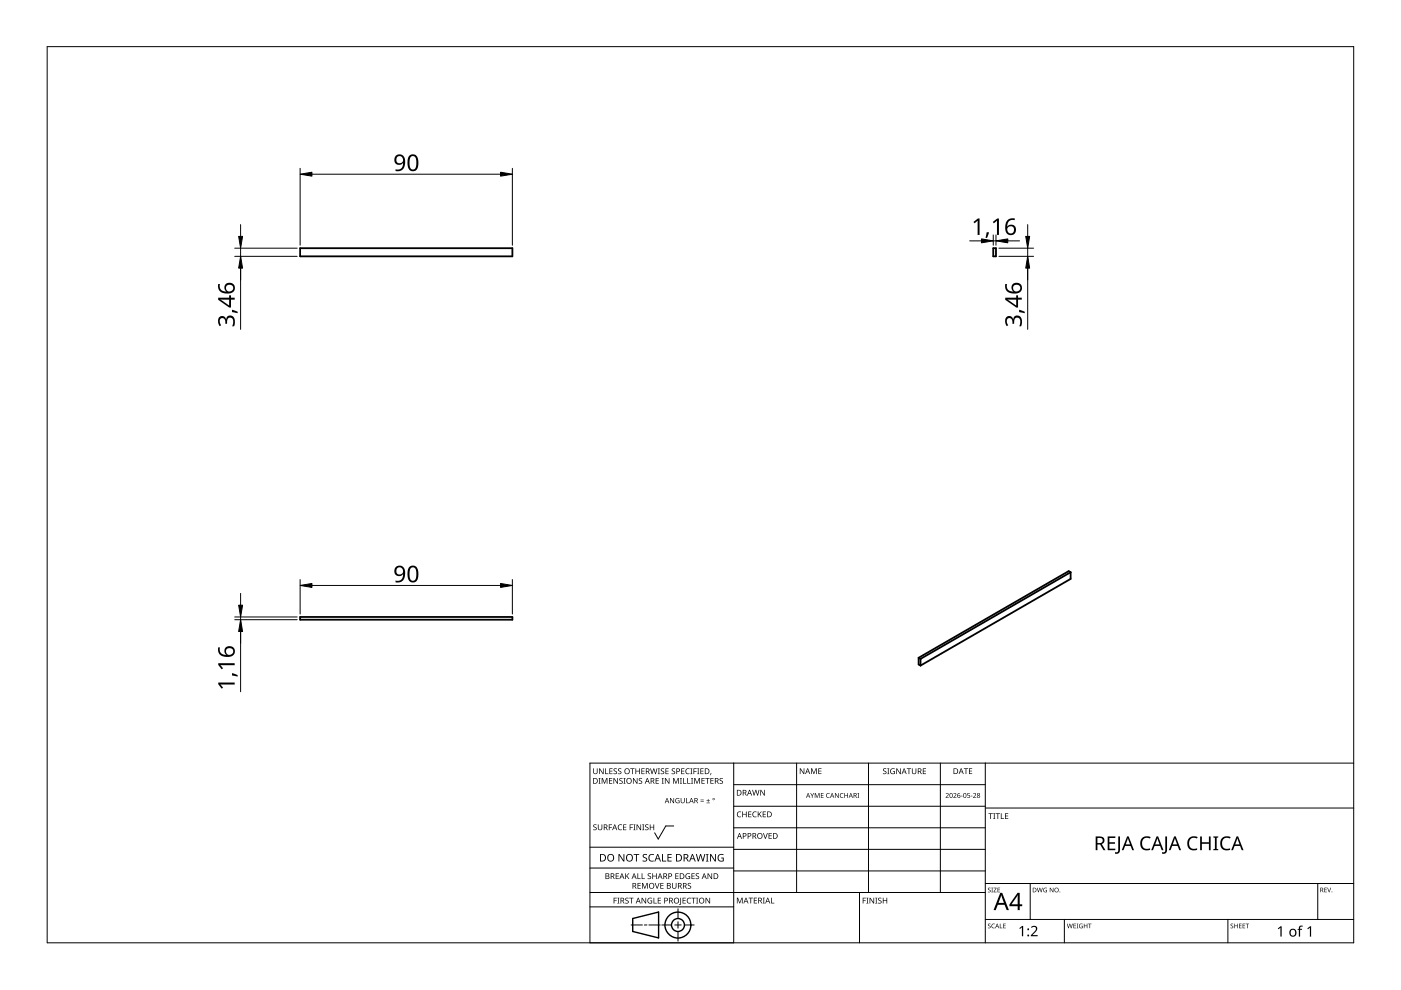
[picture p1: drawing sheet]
<svg xmlns="http://www.w3.org/2000/svg" width="297mm" height="210mm" viewBox="0 0 297 210" stroke-linecap="round" stroke-linejoin="round" font-family="sans-serif">
<path d="M63.6 54.4h45v-1.8h-45v1.8M210.6 52.6h.6v1.8h-.6zM63.6 131.4h45v-.6h-45v.6M194.8 139.5v1.4l.4 .2M194.8 139.5l.4 .2M194.8 139.5l31.8-18.4 .4 .2-31.8 18.4M195.2 139.7v1.4M227 121.3v1.4l-31.8 18.4" fill="none" stroke="#000" stroke-width=".38"/>
<path d="M10 9.9h277v190h-277z" fill="none" stroke="#000" stroke-width=".21"/>
<g fill="none" stroke="#000" stroke-width=".21">
<path d="M125.1 179.6h30.5M142.8 175.1h-1.6l-1.6 2.8-.8-1.3M155.6 166.4h53.3M155.6 161.8v38.1h-30.5v-38.1h161.9M168.9 161.8v27.4M184.1 161.8v27.4M199.4 161.8v27.4M208.9 170.9h-53.3M208.9 175.5h-53.3M208.9 161.8v38.1M287 171.3h-78.1M125.1 192.3h30.5"/>
<path d="M125.1 189.2h83.8M133.8 196.1h2.4M136.6 196.1h.6M140 196.1h-2.4M140.3 196.1h2.1M143.1 196.1h1.3M143.7 195.4v1.4M143.7 197.5v2M143.7 192.7v2M147.2 196.1h-2.1M155.6 180.1h53.3M155.6 184h-30.5"/>
<path d="M182.2 189.2v10.7M208.9 184.7h-53.3M218.4 187.3v7.6M225.7 194.9v5M260.3 194.9v5M279.4 187.3v7.6M287 194.9h-78.1M287 187.3h-78.1"/>
</g>
<g fill="#000">
<path d="M125.8 174.9l.5-.1h.2l-.1 .2a.25 .25 0 0 0-.3-.1 .25 .25 0 0 0 0 .4 .42 .42 0 0 1 .4 .5 .42 .42 0 0 1-.7 .2v-.1a.27 .27 0 0 0 .5 0 .27 .27 0 0 0-.1-.4l-.4-.2zM125.8 162.9h.1v.8a.32 .32 0 0 0 .3 .3 .32 .32 0 0 0 .3-.3v-.8h.2v.8a.47 .47 0 0 1-.5 .4 .47 .47 0 0 1-.4-.4zM126.9 165h.4l-.1 .1v1l.1 .1h-.4l.1-.1v-1zM126.8 174.8h.1v.8a.32 .32 0 0 0 .3 .3 .32 .32 0 0 0 .3-.3v-.8h.2v.8a.47 .47 0 0 1-.5 .4 .47 .47 0 0 1-.4-.4zM127 162.9h.2l.6 1v-1h.2v1.2h-.2l-.7-1 .1 1h-.2zM127.6 165h.2l.4 1 .4-1h.2v1.2h-.2v-1.1l-.4 1.1h-.1l-.4-1.1v1.1h-.1zM128.3 162.9h.2v1.1h.5v.1h-.7zM129.1 174.8h.7v.1h-.6v.5h.5v.1h-.5v.5h-.1zM129.1 165h.7v.1h-.5v.4h.5v.1h-.5v.4h.5v.2h-.7zM129.2 162.9h.7v.1h-.5v.4h.4v.2h-.4v.4h.5v.1h-.7zM130.1 163l.5-.1 .2 .1v.1a.25 .25 0 0 0-.4-.1 .25 .25 0 0 0 0 .4 .42 .42 0 0 1 .4 .5 .42 .42 0 0 1-.7 .2v-.1a.27 .27 0 0 0 .5 0 .27 .27 0 0 0-.1-.4l-.4-.2zM130.1 165h.1l.7 1v-1h.1v1.2h-.2l-.6-1v1h-.1z"/>
<path d="M131.1 175l.5-.2 .3 .1-.1 .1a.49 .49 0 0 0-.7 .4 .49 .49 0 0 0 .8 .4 .57 .57 0 0 1-.8 0 .57 .57 0 0 1 0-.8zM131.1 163l.4-.1 .2 .1v.1a.25 .25 0 0 0-.4-.1 .25 .25 0 0 0 0 .4 .42 .42 0 0 1 .4 .5 .42 .42 0 0 1-.6 .2v-.1a.27 .27 0 0 0 .4 0 .27 .27 0 0 0-.1-.4l-.3-.2zM131.4 165.1l.4-.2 .2 .1v.1a.25 .25 0 0 0-.4-.1 .25 .25 0 0 0 0 .4l.4 .2v.4l-.4 .2-.3-.1 .1-.1a.27 .27 0 0 0 .4 .1 .27 .27 0 0 0-.1-.4l-.4-.3zM132.2 165h.4l-.1 .1v1l.1 .1h-.4l.1-.1v-1zM132.1 174.8h.7v.1h-.5v.4h.5v.1h-.5v.5h.5v.1h-.7zM133.5 174.8h.7v.1h-.5v.5h.5v.1h-.5v.5h-.2zM133.6 162.9h.9v.1h-.3v1.1h-.2v-1.1h-.4zM134.3 174.8h.4l-.1 .1v1l.1 .1h-.4l.1-.1v-1zM134.2 165h.2l.6 1v-1h.2v1.2h-.2l-.7-1v1h-.1zM134.7 162.9h.2v.5h.6v-.5h.2v1.2h-.2v-.5h-.6v.5h-.2zM135 174.8h.1l.7 1v-1h.1v1.2h-.2l-.6-1v1h-.1zM135.5 165.1l.4-.2 .2 .1v.1a.25 .25 0 0 0-.4-.1 .25 .25 0 0 0 0 .4l.4 .2v.4l-.4 .2-.3-.1 .1-.1a.27 .27 0 0 0 .4 .1 .27 .27 0 0 0-.1-.4l-.3-.3z"/>
<path d="M136.2 174.8h.4l-.1 .1v1l.1 .1h-.4l.1-.1v-1zM136 162.9h.7v.1h-.6v.4h.5v.2h-.5v.4h.6v.1h-.7zM136.8 174.9l.4-.1h.3l-.1 .2a.25 .25 0 0 0-.3-.1 .25 .25 0 0 0 0 .4 .42 .42 0 0 1 .4 .5 .42 .42 0 0 1-.7 .2v-.1a.27 .27 0 0 0 .5 0 .27 .27 0 0 0-.1-.4l-.4-.2zM137.8 174.8h.1v.5h.6v-.5h.2v1.2h-.2v-.6h-.6v.6h-.1zM137.8 162.9h.2l.3 1 .2-1h.2l.3 1 .2-1h.2l-.3 1.2h-.2l-.3-1-.3 1h-.1zM139 165h.7v.1h-.5v.4h.5v.1h-.5v.4h.5v.2h-.7zM139.5 162.9h.4l-.1 .1v1l.1 .1h-.4l.1-.1v-1zM140.3 165h.4l-.1 .1v1l.1 .1h-.4l.1-.1v-1zM140.1 163l.5-.1 .2 .1v.1a.25 .25 0 0 0-.4-.1 .25 .25 0 0 0 0 .4 .42 .42 0 0 1 .4 .5 .42 .42 0 0 1-.7 .2l.1-.1a.27 .27 0 0 0 .4 0 .27 .27 0 0 0-.1-.4l-.4-.2zM141.1 162.9h.7v.1h-.6v.4h.5v.2h-.5v.4h.6v.1h-.7zM141 165h.1l.7 1v-1h.1v1.2h-.1l-.7-1v1h-.1zM142.1 169.2h.1l.6 .9v-.9h.1v1.1h-.1l-.6-.9v.9h-.1z"/>
<path d="M142.5 163l.4-.1 .2 .1v.1a.25 .25 0 0 0-.4-.1 .25 .25 0 0 0 0 .4 .42 .42 0 0 1 .4 .5 .42 .42 0 0 1-.6 .2v-.1a.27 .27 0 0 0 .4 0 .27 .27 0 0 0-.1-.4l-.4-.2zM142.7 165h.2l.4 1 .4-1h.2v1.2h-.1v-1.1l-.4 1.1h-.2l-.4-1.1v1.1h-.1zM143.3 169.3l.5-.1 .3 .1-.1 .1a.45 .45 0 0 0-.7 .3 .45 .45 0 0 0 .6 .5v-.4h-.2v-.1h.4v.6a.6 .6 0 0 1-.8-.2 .6 .6 0 0 1 0-.8zM144.2 165h.4l-.2 .1v1l.2 .1h-.4l.1-.1v-1zM144.8 165h.2v1h.5v.2h-.7zM144.4 162.9h.7v.1h-.5v.4h.5v.2h-.5v.4h.5v.1h-.7zM144.3 169.2h.2v.7a.28 .28 0 0 0 .2 .3 .28 .28 0 0 0 .3-.3v-.7h.2v.7a.42 .42 0 0 1-.5 .4 .42 .42 0 0 1-.4-.4zM145.5 169.2h.1v1h.5v.1h-.6zM145.7 165h.2v1h.5v.2h-.7zM145.5 163.1l.3-.2 .4 .1v.1l-.3-.1a.49 .49 0 0 0-.4 .7 .49 .49 0 0 0 .7 .3 .57 .57 0 0 1-.8-.1 .57 .57 0 0 1 0-.8zM146.4 162.9h.4l-.1 .1v1l.1 .1h-.4l.1-.1v-1zM146.5 165h.5l-.2 .1v1l.2 .1h-.5l.2-.1v-1z"/>
<path d="M147 162.9h.7v.1h-.5v.5h.5v.1h-.5v.5h-.2zM147.2 165h.2l.4 1 .4-1h.2v1.2h-.2l.1-1.1-.5 1.1h-.1l-.4-1.1v1.1h-.1zM147.8 162.9h.5l-.2 .1v1l.2 .1h-.5l.2-.1v-1zM148.5 169.9h.7v.1h-.7zM148.5 169.5h.7v.2h-.7zM148.5 162.9h.7v.1h-.6v.4h.5v.2h-.5v.4h.6v.1h-.7zM148.7 165h.7v.1h-.5v.4h.5v.1h-.5v.4h.5v.2h-.7zM149.8 170.2h.7v.1h-.7zM149.5 165h.9v.1h-.3v1.1h-.2v-1.1h-.4zM150.1 169.4l.1 .3h.3l-.3 .1v.3l-.1-.3h-.3l.3-.1zM150.7 163.9h.1l-.2 .4zM150.6 165h.7v.1h-.5v.4h.5v.1h-.5v.4h.5v.2h-.7z"/>
<path d="M152.6 165.1l.4-.2 .3 .1-.1 .1a.25 .25 0 0 0-.4-.1 .25 .25 0 0 0 0 .4l.4 .2 .1 .4-.4 .2-.4-.1 .1-.1a.27 .27 0 0 0 .5 .1 .27 .27 0 0 0-.1-.4l-.4-.3zM156.4 172.2l.4-.2 .4 .1-.1 .1a.49 .49 0 0 0-.7 .5 .49 .49 0 0 0 .7 .4 .57 .57 0 0 1-.8 0 .57 .57 0 0 1 0-.8zM157.4 172.1h.1v.5h.7v-.5h.1v1.2h-.1v-.6h-.7v.6h-.1zM158.6 172.1h.7v.1h-.5v.4h.5v.1h-.5v.4h.5v.2h-.7zM159.7 172.2l.3-.2 .4 .1v.1h-.3a.49 .49 0 0 0-.4 .6 .49 .49 0 0 0 .7 .3 .57 .57 0 0 1-.8 0 .57 .57 0 0 1 0-.8zM159.5 167.5h.1l.3 1 .3-1h.1l.3 1 .3-1h.1l-.3 1.2h-.2l-.3-1.1-.2 1.1h-.2zM160.7 172.1h.1v.6l.5-.6h.2l-.5 .5 .5 .7h-.1l-.5-.6-.1 .6h-.1zM161.8 176.6h.1l.4 1.1 .3-1.1h.2l-.4 1.2h-.2zM161.2 167.5h.2l.6 1v-1h.2v1.2h-.2l-.7-1v1h-.1zM161.7 172.1h.7v.1h-.5v.4h.5v.1h-.5v.4h.5v.2h-.7zM163 176.6h.6v.2h-.5v.3h.5v.2h-.5v.4h.5v.1h-.6zM169.6 162.9h.2l.6 1v-1h.1v1.2h-.1l-.7-1v1h-.1z"/>
<path d="M171.8 168.1h.1l.3 .5 .3-.5h.1l-.3 .7v.4h-.2v-.4zM172 162.9h.2l.4 1 .3-1h.3v1.2h-.2v-1l-.4 1h-.1l-.4-1.1v1.1h-.1zM172.7 168.1h.2l.4 .9 .3-.9h.2v1.1h-.2v-.9l-.4 .9-.3-.9v.9h-.2zM173.5 162.9h.7v.1h-.5v.4h.4v.1h-.4v.5h.5v.1h-.7zM174 168.1h.6v.2h-.4v.3h.4v.1h-.4v.4h.4v.1h-.6zM175.3 168.3l.3-.2 .3 .1v.1a.41 .41 0 0 0-.6 .4 .41 .41 0 0 0 .6 .3 .48 .48 0 0 1-.7 0 .48 .48 0 0 1 .1-.7zM177 168.1h.2l.5 .9v-.9h.1v1.1h-.1l-.6-.9v.9h-.1zM178.2 168.3l.3-.2 .3 .1v.1a.41 .41 0 0 0-.6 .4 .41 .41 0 0 0 .6 .3 .48 .48 0 0 1-.7 0 .48 .48 0 0 1 .1-.7zM179 168.1h.1v.5h.6v-.5h.1v1.1h-.1v-.5h-.6v.5h-.1zM181.8 168.1h.4l-.2 .1 .2 1h-.4l.1-.1zM187.3 163l.4-.1 .2 .1v.1a.25 .25 0 0 0-.4-.1 .25 .25 0 0 0 0 .4 .42 .42 0 0 1 .4 .5 .42 .42 0 0 1-.6 .2v-.1a.27 .27 0 0 0 .4 0 .27 .27 0 0 0-.1-.4l-.3-.2zM188.1 162.9h.5l-.2 .1v1l.2 .1h-.5l.2-.1v-1z"/>
<path d="M188.9 163.1l.5-.2 .3 .1v.1a.5 .5 0 0 0-.8 .4 .5 .5 0 0 0 .7 .5v-.4h-.3v-.1h.4v.6a.66 .66 0 0 1-.8-.1 .66 .66 0 0 1 0-.9zM190 162.9h.2l.7 1-.1-1h.2v1.2h-.2l-.6-1v1h-.2zM192.3 162.9h.9v.1h-.4v1.1h-.2v-1.1h-.3zM193.3 162.9h.2v.8a.32 .32 0 0 0 .3 .3 .32 .32 0 0 0 .3-.3v-.8h.2v.8a.47 .47 0 0 1-.5 .4 .47 .47 0 0 1-.5-.4zM195.7 162.9h.6v.1h-.5v.4h.5v.2h-.5v.4h.5v.1h-.6zM200.5 168.3a.37 .37 0 0 1 .6 0 .37 .37 0 0 1-.2 .5l-.3 .3h.6v.1h-.7l.3-.4a.27 .27 0 0 0 .2-.4 .27 .27 0 0 0-.4-.1zM202.1 168.3a.37 .37 0 0 1 .6 0 .37 .37 0 0 1-.2 .5l-.2 .3h.5v.1h-.7l.3-.4a.27 .27 0 0 0 .3-.4 .27 .27 0 0 0-.5-.1zM203.7 168.7h.4v.1h-.4zM204.4 162.9h.9v.1h-.4v1.1h-.2v-1.1h-.3zM205.1 168.1h.5v.2h-.4v.3a.34 .34 0 0 1 .5 .1 .34 .34 0 0 1-.2 .5 .34 .34 0 0 1-.4-.2 .29 .29 0 0 0 .4 .1 .29 .29 0 0 0 0-.5 .29 .29 0 0 0-.4 0zM205.8 168.7h.4v.1h-.4zM205.4 162.9h.7v.1h-.5v.4h.5v.1h-.5v.5h.5v.1h-.7z"/>
<path d="M206.3 168.3a.37 .37 0 0 1 .6 0 .37 .37 0 0 1-.2 .5l-.2 .3h.5v.1h-.7l.3-.4a.27 .27 0 0 0 .3-.4 .27 .27 0 0 0-.5-.1zM209.6 172.4h.9v.2h-.4v1h-.1v-1h-.4zM210.6 172.4h.4l-.1 .1v1l.1 .1h-.4l.1-.1v-1zM211.1 172.4h.9v.2h-.4v1h-.1v-1h-.4zM212.2 172.4h.2v1.1h.5v.1h-.7zM213.1 172.4h.7v.2h-.6v.3h.5v.2h-.5v.4h.6v.1h-.7zM242.1 177.7a1.63 1.63 0 0 1 1.9-.2l-.2 .3-.8-.2a1.19 1.19 0 0 0-.8 1.6 1.19 1.19 0 0 0 1.6 .7v.3a1.52 1.52 0 0 1-1.9-.5 1.52 1.52 0 0 1 .2-2zM252.1 177.7a1.63 1.63 0 0 1 1.8-.2l-.1 .3a1.14 1.14 0 0 0-1.4 .1 1.14 1.14 0 0 0-.2 1.4 1.11 1.11 0 0 0 1.6 .6v.3a1.52 1.52 0 0 1-1.9-.5 1.52 1.52 0 0 1 .2-2zM259.1 177.7a1.63 1.63 0 0 1 1.8-.2l-.1 .3-.8-.2a1.19 1.19 0 0 0-.8 1.6 1.19 1.19 0 0 0 1.6 .7v.3a1.52 1.52 0 0 1-1.9-.5 1.52 1.52 0 0 1 .2-2zM130.1 190.3h.7v.2h-.5v.4h.4v.1h-.4v.6h-.2zM130.5 185.2h.7v.1h-.5v.4h.5v.1h-.5v.4h.5v.2h-.7zM130.9 190.3h.4l-.1 .2v.9l.1 .2h-.4l.1-.2v-.9z"/>
<path d="M131.1 181.1h.3l.8 1.3v-1.3h.2v1.6h-.3l-.8-1.4v1.4h-.2zM132.6 190.5l.4-.2 .3 .1-.1 .1a.25 .25 0 0 0-.4-.1 .25 .25 0 0 0 0 .4 .4 .4 0 0 1 .5 .3 .4 .4 0 0 1-.3 .5 .4 .4 0 0 1-.5-.2h.1a.27 .27 0 0 0 .5 .1 .27 .27 0 0 0-.1-.5l-.4-.2zM132.6 185.2h.1v.6l.6-.6h.1l-.4 .5 .5 .7h-.2l-.5-.6-.1 .6h-.1zM133.4 190.3h.9v.2h-.4v1.1h-.1v-1.1h-.4zM134.3 181.1h1.2v.2h-.5v1.4h-.2v-1.4h-.5zM135.2 185.2h.1v1h.5v.2h-.6zM135.2 187.2h.6v.1h-.5v.4h.5v.2h-.5v.4h.5v.1h-.6zM136 185.2h.2v1h.5v.2h-.7zM136.1 187.2h.2l.4 1 .4-1h.2v1.2h-.1v-1l-.4 1h-.2l-.4-1 .1 1h-.2zM136 190.3h.2l.7 1.1-.1-1.1h.2v1.3h-.2l-.6-1v1h-.2zM136.3 181.2l.4-.1h.5l-.2 .2a.33 .33 0 0 0-.5 .1 .33 .33 0 0 0 .4 .4 .49 .49 0 0 1 .3 .7 .49 .49 0 0 1-.8 .2l-.2-.1v-.2l.3 .1a.35 .35 0 0 0 .5-.2 .35 .35 0 0 0-.4-.4l-.3-.3zM137.4 190.5l.6-.2 .3 .1-.1 .1a.5 .5 0 0 0-.8 .4 .5 .5 0 0 0 .7 .5v-.3h-.3v-.2h.5v.6a.66 .66 0 0 1-.9-.1 .66 .66 0 0 1 0-.9z"/>
<path d="M137.4 185.3l.4-.2 .2 .1v.1a.25 .25 0 0 0-.4-.1 .25 .25 0 0 0 0 .4 .42 .42 0 0 1 .4 .6 .42 .42 0 0 1-.6 .2v-.2a.27 .27 0 0 0 .4 .1 .27 .27 0 0 0-.1-.4l-.3-.3zM137.7 181.3l.4-.2h.6l-.1 .2-.4-.1a.64 .64 0 0 0-.5 .9 .64 .64 0 0 0 .9 .3v.2a.83 .83 0 0 1-1-.3 .83 .83 0 0 1 .1-1zM138.6 190.3h.1v1.1h.5v.2h-.6zM138.8 187.2h.2l.3 1.1 .4-1.1h.1l-.4 1.2h-.1zM138.3 185.2h.2v.5h.6v-.5h.1v1.2h-.1v-.6h-.6v.6h-.2zM139.5 190.3h.6v.2h-.5v.4h.5v.1h-.5v.4h.5v.2h-.6zM140.4 181.1h.2v1.4h.7v.2h-.9zM140 187.2h.7v.1h-.5v.4h.5v.2h-.5v.4h.5v.1h-.7zM141.5 181.1h.9v.2h-.7v.4h.7v.2h-.7v.6h.7v.2h-.9zM142.5 187.2h.1v.8a.32 .32 0 0 0 .4 .3 .32 .32 0 0 0 .3-.3v-.8h.1v.8a.47 .47 0 0 1-.4 .4 .47 .47 0 0 1-.5-.4zM143.2 185.2h.7v.1h-.6v.4h.5v.1h-.5v.4h.6v.2h-.7zM144.2 190.3h.2v1.3l-.1 .2-.3 .1v-.2l.2-.1z"/>
<path d="M144.7 190.3h.7v.2h-.5v.4h.5v.1h-.5v.4h.5v.2h-.7zM145.5 185.3l.4-.2 .4 .1-.1 .1a.5 .5 0 0 0-.7 .4 .5 .5 0 0 0 .7 .5v-.3h-.3v-.2h.4v.6a.66 .66 0 0 1-.9-.1 .66 .66 0 0 1 .1-.9zM145.8 190.5l.3-.2 .4 .1v.1h-.3a.49 .49 0 0 0-.4 .6 .49 .49 0 0 0 .7 .3 .57 .57 0 0 1-.8 0 .57 .57 0 0 1 0-.8zM145.9 187.3l.4-.1 .2 .1v.1a.25 .25 0 0 0-.4-.1 .25 .25 0 0 0 0 .4l.4 .2v.3l-.4 .2h-.3l.1-.1a.27 .27 0 0 0 .4 0 .27 .27 0 0 0-.1-.4l-.4-.2zM146.6 190.3h.9v.2h-.4v1.1h-.1v-1.1h-.4zM146.6 185.2h.7v.1h-.5v.4h.5v.1h-.5v.4h.5v.2h-.7zM147.6 190.3h.4l-.1 .2v.9l.1 .2h-.4l.1-.2v-.9zM147.6 185.3l.4-.2 .2 .1v.1a.25 .25 0 0 0-.4-.1 .25 .25 0 0 0 0 .4 .42 .42 0 0 1 .4 .6 .42 .42 0 0 1-.7 .2l.1-.2a.27 .27 0 0 0 .4 .1 .27 .27 0 0 0-.1-.4l-.4-.3zM147.5 181.1h.2l.4 1.3 .3-1.3h.2l.4 1.3 .3-1.3h.2l-.4 1.6h-.2l-.4-1.4-.3 1.4h-.2zM149.7 181.1h.5l-.2 .1v1.3l.2 .2h-.5l.1-.2v-1.3zM149.6 190.3h.2l.6 1.1v-1.1h.2v1.3h-.2l-.7-1v1h-.1zM150 185.2h.2l.6 1v-1h.2v1.2h-.2l-.6-1v1h-.2z"/>
<path d="M150.5 181.1h.3l.8 1.3v-1.3h.2v1.6h-.2l-.9-1.4v1.4h-.2zM152.4 181.3l.7-.2h.3l-.1 .2a.65 .65 0 0 0-1 .5 .65 .65 0 0 0 .9 .7v-.5h-.3v-.2h.5v.8a.86 .86 0 0 1-1.1-.2 .86 .86 0 0 1 .1-1.1zM156.2 190.3h.3l.3 1 .4-1h.3v1.2h-.2v-1l-.4 1h-.1l-.4-1v1h-.2zM158.7 190.3h.9v.2h-.3v1h-.2v-1h-.4zM159.8 190.3h.7v.2h-.5v.3h.5v.2h-.5v.4h.5v.1h-.7zM161.7 190.3h.5l-.2 .2v.9l.2 .1h-.5l.2-.1v-.9zM163.5 190.3h.1v1.1h.6v.1h-.7zM182.9 190.3h.7v.2h-.5v.4h.5v.1h-.5v.6h-.2zM183.7 190.3h.4l-.1 .2v.9l.1 .2h-.4l.1-.2v-.9zM184.4 190.3h.1l.7 1v-1h.1v1.3h-.1l-.7-1v1h-.1zM185.6 190.3h.4l-.1 .2v.9l.1 .2h-.4l.1-.2v-.9zM186.2 190.5l.5-.2 .2 .1v.1a.25 .25 0 0 0-.4-.1 .25 .25 0 0 0 0 .4l.4 .2v.4l-.4 .2-.3-.1v-.1a.27 .27 0 0 0 .5 .1 .27 .27 0 0 0-.1-.5l-.4-.2z"/>
<path d="M187.2 190.3h.1v.6h.6v-.6h.2v1.3h-.2v-.6h-.6v.6h-.1zM209.5 188.3l.3-.1 .2 .2a.24 .24 0 0 0-.3-.1 .24 .24 0 0 0-.1 .3 .24 .24 0 0 0 .3 .1l.2 .2-.1 .2-.4 .1-.2-.2a.23 .23 0 0 0 .4 .2 .23 .23 0 0 0 0-.4l-.3-.2zM209.5 195.9l.3-.1 .2 .2a.24 .24 0 0 0-.3-.1 .24 .24 0 0 0-.1 .3 .24 .24 0 0 0 .3 .1 .31 .31 0 0 1 0 .5 .31 .31 0 0 1-.5-.1 .23 .23 0 0 0 .4 .1 .23 .23 0 0 0 0-.4l-.3-.2zM210.2 188.2h.3l-.1 .1 .1 .9h-.3l.1-.1zM210.3 196l.4-.2 .2 .1v.1a.39 .39 0 0 0-.6 .3 .39 .39 0 0 0 .6 .4 .46 .46 0 0 1-.7-.1 .46 .46 0 0 1 .1-.6zM210.7 188.2h.6l-.5 .9h.5v.1h-.7l.5-.9h-.4zM212 195.8h.1v.9l.4 .1h-.5zM211.5 188.2h.5l-.4 .1v.3h.4l-.4 .1v.4l.4 .1h-.5zM212.7 195.8h.5l-.4 .1v.3h.4l-.4 .2v.3l.4 .1h-.5zM216.1 196.8l.6-.5h.2v2.2h-.2v-1.9l-.4 .4zM218.6 196.5a.76 .76 0 0 1 1.2 0 .76 .76 0 0 1-.3 1.2l-.6 .6h1.1v.2h-1.4v-.2l.7-.8a.52 .52 0 0 0 .3-.8 .52 .52 0 0 0-.9 0zM219.8 188.2h.2l.2 .8 .2-.8h.1l.3 .8 .2-.8h.1l-.3 1h-.1l-.2-.8-.3 .8h-.1z"/>
<path d="M221.3 188.3h.7h-.1a.4 .4 0 0 0-.6 .4 .4 .4 0 0 0 .6 .4v-.3l-.2-.1h.3v.5a.53 .53 0 0 1-.7-.2 .53 .53 0 0 1 0-.7zM222.6 188.2h.1l.5 .8v-.8h.1v1h-.1l-.5-.8v.8h-.1zM226.2 195.8h.1l.2 .9 .3-.9h.1l.2 .9 .2-.9h.1l-.2 1h-.1l-.3-.8-.2 .8h-.1zM227.6 195.8h.5l-.4 .1v.3h.4l-.4 .2v.3l.4 .1h-.5zM228.3 195.8h.3l-.1 .1 .1 .9h-.3l.1-.1zM228.9 196l.7-.1-.2 .1a.4 .4 0 0 0-.5 .3 .4 .4 0 0 0 .5 .4v-.3l-.2-.1h.4v.5a.53 .53 0 0 1-.7-.1 .53 .53 0 0 1 0-.7zM229.8 195.8h.1v.4h.5v-.4h.1v1h-.1v-.4h-.5v.4h-.1zM230.7 195.8h.7l-.3 .1v.9h-.1v-.9zM234.8 177.3h1.7v.4h-1.3v.9h1.2v.3h-1.2v1h1.3v.4h-1.7zM237.1 177.3h.4v2.9a.75 .75 0 0 1-1.1 .8v-.3a.45 .45 0 0 0 .5 0 .45 .45 0 0 0 .2-.5zM247.1 177.3h.3v2.9a.75 .75 0 0 1-1 .8v-.3a.45 .45 0 0 0 .5 0 .45 .45 0 0 0 .2-.5zM254.5 177.3h.3v1.3h1.5v-1.3h.4v3h-.4v-1.4h-1.5v1.4h-.3z"/>
<path d="M257.2 177.3h1.1v.3h-.3v2.4l.3 .1v.2h-1.1v-.2l.4-.1v-2.4h-.4zM260.9 195.9l.4-.1 .1 .2a.24 .24 0 0 0-.3-.1 .24 .24 0 0 0-.1 .3 .24 .24 0 0 0 .4 .1 .31 .31 0 0 1 0 .5 .31 .31 0 0 1-.5-.1 .23 .23 0 0 0 .3 .1 .23 .23 0 0 0 .1-.4l-.4-.2zM261.7 195.8h.1v.4h.5v-.4h.1v1h-.1v-.4h-.5v.4h-.1zM262.7 195.8h.5l-.4 .1v.3h.4l-.4 .2v.3l.4 .1h-.5zM263.5 195.8h.5l-.4 .1v.3h.4l-.4 .2v.3l.4 .1h-.5zM264.1 195.8h.7l-.3 .1v.9h-.1v-.9zM270.9 196.9l.6-.5h.2v2.2h-.2v-1.9l-.4 .3zM275.5 196.4l.7-.1v.2h-.4l-.1 .2-.1 .2h.5v.2h-.5v1.5h-.2v-1.5h-.3l.3-.2zM277.2 196.9l.6-.5h.2v2.2h-.3v-1.9l-.4 .3zM280.8 188.2h.5l-.4 .1v.3h.4l-.4 .1v.4l.4 .1h-.5zM281.4 188.2h.1l.3 .8 .3-.8h.1l-.3 1h-.1z"/>
<path d="M125.8 165h.3a.54 .54 0 0 1 .6 .6 .56 .56 0 0 1-.6 .6h-.3zM125.9 165.1v.9h.2a.43 .43 0 0 0 .5-.4 .41 .41 0 0 0-.5-.5z"/>
<path d="M128 174.8h.3a.35 .35 0 0 1 .5 .2 .35 .35 0 0 1-.3 .5l.4 .5h-.2l-.3-.5h-.2v.5h-.2zM128.2 174.9v.5h.1a.23 .23 0 0 0 .3-.2 .23 .23 0 0 0-.3-.3z"/>
<path d="M130.3 174.8h.1l.5 1.2h-.2l-.1-.4h-.5l-.2 .4h-.1zM130.3 175l-.2 .5h.4z"/>
<path d="M132.3 163.5a.61 .61 0 0 1 1.2 0 .61 .61 0 0 1-1.2 0zM132.7 163.1l-.1 .4a.45 .45 0 0 0 .5 .4 .45 .45 0 0 0 .3-.5 .45 .45 0 0 0-.5-.4z"/>
<path d="M132.7 165.6a.61 .61 0 0 1 1.2 0 .61 .61 0 0 1-1.2 0zM133.1 165.2a.47 .47 0 0 0-.1 .7 .47 .47 0 0 0 .7-.1 .45 .45 0 0 0 0-.6 .45 .45 0 0 0-.6 0z"/>
<path d="M136.9 162.9h.4a.35 .35 0 0 1 .4 .3 .35 .35 0 0 1-.2 .4l.3 .5h-.2l-.3-.5h-.2v.5h-.2zM137.1 163v.5h.2a.23 .23 0 0 0 .3-.2 .23 .23 0 0 0-.3-.3z"/>
<path d="M137.2 165h.1l.5 1.2h-.2l-.1-.4h-.5l-.1 .4h-.2zM137.2 165.1l-.2 .6h.4z"/>
<path d="M138 165h.3a.35 .35 0 0 1 .4 .2 .35 .35 0 0 1-.2 .4l.3 .6h-.2l-.3-.5h-.2v.5h-.1zM138.1 165.1v.4h.2a.23 .23 0 0 0 .3-.2 .23 .23 0 0 0-.3-.2z"/>
<path d="M141.4 169.2h.1l.4 1.1h-.1l-.2-.3h-.4l-.1 .3h-.2zM141.4 169.3l-.2 .5h.4z"/>
<path d="M143.4 162.9h.3a.41 .41 0 0 1 .5 .5 .41 .41 0 0 1-.6 .3v.4h-.2zM143.6 163v.5a.29 .29 0 0 0 .4-.2 .29 .29 0 0 0-.4-.3z"/>
<path d="M146.5 169.2h.2l.4 1.1h-.2l-.1-.3h-.4l-.2 .3h-.1zM146.6 169.3l-.2 .5h.4z"/>
<path d="M147.2 169.2h.3a.31 .31 0 0 1 .4 .2 .31 .31 0 0 1-.2 .4l.3 .5h-.1l-.3-.5h-.2v.5h-.2zM147.4 169.3v.4h.1a.21 .21 0 0 0 .3-.2 .21 .21 0 0 0-.3-.2z"/>
<path d="M149.4 162.9h.4a.61 .61 0 0 1 .6 .6 .61 .61 0 0 1-.6 .6h-.4zM149.6 163v1h.2a.48 .48 0 0 0 .4-.5 .48 .48 0 0 0-.4-.5z"/>
<path d="M151.1 169.4a.24 .24 0 0 1 .4 0 .24 .24 0 0 1-.4 0zM151.2 169.4a.15 .15 0 0 0 .3 0 .15 .15 0 0 0-.3 0z"/>
<path d="M151.6 165h.3a.35 .35 0 0 1 .4 .2 .35 .35 0 0 1-.2 .4l.3 .6h-.1l-.3-.5h-.3v.5h-.1zM151.7 165.1v.4h.2a.23 .23 0 0 0 .3-.2 .23 .23 0 0 0-.3-.2z"/>
<path d="M156.7 176.6h.2l.4 1.2h-.1l-.2-.3h-.5l-.1 .3h-.2zM156.8 176.8l-.2 .5h.4z"/>
<path d="M156.2 167.5h.4a.61 .61 0 0 1 .6 .6 .61 .61 0 0 1-.6 .6h-.4zM156.4 167.6v1h.2a.49 .49 0 0 0 .4-.4 .49 .49 0 0 0-.3-.6z"/>
<path d="M157.5 167.5h.3a.35 .35 0 0 1 .4 .2 .35 .35 0 0 1-.2 .4l.3 .6h-.1l-.3-.5h-.3v.5h-.1zM157.6 167.6v.5h.2a.23 .23 0 0 0 .3-.3 .23 .23 0 0 0-.3-.2z"/>
<path d="M157.5 176.6h.3a.41 .41 0 0 1 .5 .5 .41 .41 0 0 1-.7 .3v.4h-.1zM157.6 176.8v.4a.29 .29 0 0 0 .5-.2 .29 .29 0 0 0-.5-.2z"/>
<path d="M158.5 176.6h.3a.41 .41 0 0 1 .5 .5 .41 .41 0 0 1-.6 .3v.4h-.2zM158.7 176.8v.4a.29 .29 0 0 0 .4-.2 .29 .29 0 0 0-.4-.2z"/>
<path d="M158.8 167.5h.2l.5 1.2h-.2l-.1-.4h-.5l-.2 .4h-.1zM158.9 167.6l-.2 .6h.4z"/>
<path d="M159.6 176.6h.3a.35 .35 0 0 1 .4 .3 .35 .35 0 0 1-.2 .4l.3 .5h-.2l-.3-.5h-.2v.5h-.1zM159.7 176.8v.4h.2a.23 .23 0 0 0 .3-.2 .23 .23 0 0 0-.3-.2z"/>
<path d="M160.4 177.2a.65 .65 0 0 1 1.3 0 .65 .65 0 0 1-1.3 0zM160.8 176.8l-.1 .4a.45 .45 0 0 0 .5 .4 .45 .45 0 0 0 .4-.5 .45 .45 0 0 0-.5-.4z"/>
<path d="M162.7 172.1h.3a.61 .61 0 0 1 .6 .6 .61 .61 0 0 1-.6 .6h-.3zM162.8 172.2v.9h.2a.48 .48 0 0 0 .5-.4 .48 .48 0 0 0-.5-.5z"/>
<path d="M163.9 176.6h.4a.61 .61 0 0 1 .6 .7 .61 .61 0 0 1-.7 .5h-.3zM164.1 176.8v.9h.1a.48 .48 0 0 0 .5-.4 .48 .48 0 0 0-.4-.5z"/>
<path d="M171.2 162.9h.1l.5 1.2h-.2l-.1-.4h-.5l-.1 .4h-.2zM171.2 163.1l-.1 .5h.3z"/>
<path d="M171.3 168.1l.5 1.1-.3-.4h-.4l-.2 .4zM171.3 168.3l-.1 .4h.3z"/>
<path d="M176.4 168.1l.5 1.1-.3-.4h-.4l-.2 .4zM176.4 168.3l-.1 .4h.3z"/>
<path d="M180.3 168.1l.5 1.1-.2-.4h-.4l-.3 .4zM180.4 168.3l-.2 .4h.4z"/>
<path d="M181 168.1h.3a.29 .29 0 0 1 .3 .2 .29 .29 0 0 1-.2 .4l.3 .5h-.1l-.3-.5h-.2v.5h-.1zM181.1 168.3v.3h.2a.2 .2 0 0 0 .2-.2 .2 .2 0 0 0-.2-.1z"/>
<path d="M191.6 162.9h.2l.4 1.2h-.1l-.2-.4h-.4l-.2 .4h-.1zM191.7 163.1l-.2 .5h.4z"/>
<path d="M194.6 162.9h.3a.35 .35 0 0 1 .5 .2 .35 .35 0 0 1-.3 .5l.4 .5h-.2l-.3-.5h-.3v.5h-.1zM194.7 163v.5h.2a.23 .23 0 0 0 .3-.2 .23 .23 0 0 0-.3-.3z"/>
<path d="M201.4 168.2l.4-.1 .2 .3v.5l-.2 .3-.3-.1-.2-.2zM201.5 168.3l-.1 .2a.38 .38 0 0 0 .3 .5 .41 .41 0 0 0 .2-.4 .41 .41 0 0 0-.4-.3z"/>
<path d="M203.1 168.2l.4-.1-.3 .2-.1 .3a.35 .35 0 0 1 .5 .2 .35 .35 0 0 1-.4 .5 .35 .35 0 0 1-.2-.5zM203.1 168.9a.22 .22 0 0 0 .4 0 .22 .22 0 0 0-.4 0z"/>
<path d="M202.2 162.9h.3a.55 .55 0 0 1 .6 .6 .56 .56 0 0 1-.6 .6h-.3zM202.3 163v1h.2a.48 .48 0 0 0 .5-.5 .48 .48 0 0 0-.5-.5z"/>
<path d="M203.7 162.9h.2l.4 1.2h-.1l-.2-.4h-.5l-.1 .4h-.2zM203.8 163.1l-.2 .5h.4z"/>
<path d="M204.3 168.2l.4-.1 .2 .3v.5l-.2 .3-.3-.1-.1-.2zM204.4 168.3v.1a.37 .37 0 0 0-.1 .4 .37 .37 0 0 0 .4 .2 .4 .4 0 0 0 .1-.4 .4 .4 0 0 0-.4-.3z"/>
<path d="M207.2 168.2a.29 .29 0 0 1 .5 0 .29 .29 0 0 1-.1 .4 .29 .29 0 0 1 .1 .5 .29 .29 0 0 1-.5 0 .29 .29 0 0 1 .1-.5zM207.3 168.9a.2 .2 0 0 0 .4 0 .2 .2 0 0 0-.4 0zM207.3 168.4a.17 .17 0 0 0 .3 0 .17 .17 0 0 0-.3 0z"/>
<path d="M232.3 177.3h.8a.84 .84 0 0 1 1 .6 .84 .84 0 0 1-.5 1.1l.8 1.3h-.4l-.7-1.2h-.6v1.2h-.4zM232.7 177.7v1h.4a.56 .56 0 0 0 .7-.5 .56 .56 0 0 0-.7-.5z"/>
<path d="M128.4 185.2h.3a.31 .31 0 0 1 .5 .1 .31 .31 0 0 1-.3 .4 .33 .33 0 0 1 .3 .4 .33 .33 0 0 1-.4 .3h-.4zM128.5 185.8v.4h.3a.23 .23 0 0 0 .3-.2 .23 .23 0 0 0-.3-.2zM128.5 185.3v.4h.2a.21 .21 0 0 0 .3-.2 .21 .21 0 0 0-.3-.2z"/>
<path d="M127.2 181.1h.5a.71 .71 0 0 1 .8 .8 .73 .73 0 0 1-.8 .8h-.5zM127.4 181.2v1.3h.2a.56 .56 0 0 0 .7-.6 .54 .54 0 0 0-.6-.7z"/>
<path d="M129.5 185.2h.3a.35 .35 0 0 1 .4 .2 .35 .35 0 0 1-.2 .4l.3 .6h-.1l-.3-.5h-.3v.5h-.1zM129.6 185.3v.4h.2a.23 .23 0 0 0 .3-.2 .23 .23 0 0 0-.3-.2z"/>
<path d="M128.9 181.3a.76 .76 0 0 1 1.1 .1 .76 .76 0 0 1-.1 1.1 .76 .76 0 0 1-1.1-.3v-.5zM129.1 181.4a.62 .62 0 0 0-.1 .8 .62 .62 0 0 0 .8 .2l.1-.1a.61 .61 0 0 0 0-.8 .61 .61 0 0 0-.8-.1z"/>
<path d="M131.6 190.3h.3a.35 .35 0 0 1 .4 .3 .35 .35 0 0 1-.2 .4l.3 .6h-.1l-.3-.5h-.3v.5h-.1zM131.7 190.5v.4h.2a.23 .23 0 0 0 .3-.2 .23 .23 0 0 0-.3-.2z"/>
<path d="M131.8 185.2h.1l.5 1.2h-.2l-.1-.4h-.5l-.1 .4h-.2zM131.9 185.3l-.2 .6h.4z"/>
<path d="M132.9 181.3a.76 .76 0 0 1 1.1 .1 .76 .76 0 0 1-.1 1.1 .76 .76 0 0 1-1.1-.3l-.1-.5zM133.1 181.4a.62 .62 0 0 0-.2 .8 .62 .62 0 0 0 .9 .2l.1-.1a.61 .61 0 0 0 0-.8 .61 .61 0 0 0-.8-.1z"/>
<path d="M134.1 187.2h.3a.35 .35 0 0 1 .5 .2 .35 .35 0 0 1-.3 .5l.4 .5h-.2l-.3-.5h-.2v.5h-.2zM134.3 187.3v.5h.1a.23 .23 0 0 0 .3-.2 .23 .23 0 0 0-.3-.3z"/>
<path d="M134.4 185.2h.1l.5 1.2h-.2l-.1-.4h-.5l-.1 .4h-.2zM134.4 185.3l-.2 .6h.4z"/>
<path d="M135.3 190.3h.1l.5 1.3h-.2l-.1-.4h-.5l-.2 .4h-.1zM135.3 190.5l-.2 .5h.4z"/>
<path d="M137.5 187.8a.61 .61 0 0 1 1.2 0 .61 .61 0 0 1-1.2 0zM137.9 187.4a.47 .47 0 0 0-.1 .7 .47 .47 0 0 0 .7 0v-.1a.45 .45 0 0 0 0-.5 .45 .45 0 0 0-.6-.1z"/>
<path d="M139.4 181.1h.1l.6 1.6h-.2l-.1-.5h-.7l-.2 .5h-.2zM139.4 181.3l-.2 .7h.5z"/>
<path d="M139.9 185.2h.1l.5 1.2h-.2l-.1-.4h-.5l-.1 .4h-.2zM139.9 185.3l-.1 .6h.3z"/>
<path d="M140.7 185.2h.3a.35 .35 0 0 1 .4 .2 .35 .35 0 0 1-.2 .4l.3 .6h-.2l-.2-.5h-.3v.5h-.1zM140.8 185.3v.4h.2a.23 .23 0 0 0 .3-.2 .23 .23 0 0 0-.3-.2z"/>
<path d="M141.4 187.2h.3a.31 .31 0 0 1 .5 .2 .31 .31 0 0 1-.2 .4 .33 .33 0 0 1 .2 .4 .33 .33 0 0 1-.4 .2h-.4zM141.5 187.9v.4h.3a.23 .23 0 0 0 .3-.2 .23 .23 0 0 0-.3-.2zM141.5 187.3v.4h.3a.21 .21 0 0 0 .2-.2 .21 .21 0 0 0-.3-.2z"/>
<path d="M140.8 190.3h.4a.41 .41 0 0 1 .4 .5 .41 .41 0 0 1-.6 .3v.5h-.2zM141 190.5v.5a.29 .29 0 0 0 .5-.3 .29 .29 0 0 0-.5-.2z"/>
<path d="M141.9 190.3h.3a.35 .35 0 0 1 .4 .3 .35 .35 0 0 1-.2 .4l.3 .6h-.1l-.3-.5h-.3v.5h-.1zM142 190.5v.4h.2a.23 .23 0 0 0 .3-.2 .23 .23 0 0 0-.3-.2z"/>
<path d="M141.7 185.2h.3a.41 .41 0 0 1 .5 .5 .41 .41 0 0 1-.6 .2v.5h-.2zM141.9 185.3v.5a.29 .29 0 0 0 .4-.3 .29 .29 0 0 0-.4-.2z"/>
<path d="M143.7 187.2h.4a.35 .35 0 0 1 .4 .2 .35 .35 0 0 1-.2 .5l.3 .5h-.2l-.3-.5h-.2v.5h-.2zM143.9 187.3v.5h.2a.23 .23 0 0 0 .3-.2 .23 .23 0 0 0-.3-.3z"/>
<path d="M142.8 191a.61 .61 0 0 1 1.2 0 .61 .61 0 0 1-1.2 0zM143.2 190.6a.47 .47 0 0 0-.1 .7 .47 .47 0 0 0 .7-.1 .45 .45 0 0 0-.1-.6 .45 .45 0 0 0-.5 0z"/>
<path d="M143.3 181.1h.5a.71 .71 0 0 1 .8 .8 .73 .73 0 0 1-.8 .8h-.5zM143.5 181.2v1.3h.2a.56 .56 0 0 0 .7-.6 .54 .54 0 0 0-.6-.7z"/>
<path d="M144.8 187.2h.3a.35 .35 0 0 1 .5 .2 .35 .35 0 0 1-.3 .5l.4 .5h-.2l-.3-.5h-.2v.5h-.2zM145 187.3v.5h.1a.23 .23 0 0 0 .3-.2 .23 .23 0 0 0-.3-.3z"/>
<path d="M144.1 185.2h.4a.61 .61 0 0 1 .6 .6 .61 .61 0 0 1-.6 .6h-.4zM144.3 185.3v.9h.1a.48 .48 0 0 0 .5-.4 .48 .48 0 0 0-.4-.5z"/>
<path d="M144.9 181.1h.5a.45 .45 0 0 1 .5 .3 .45 .45 0 0 1-.3 .6l.5 .7h-.3l-.3-.7h-.4v.7h-.2zM145.1 181.3v.5h.3a.3 .3 0 0 0 .3-.3 .3 .3 0 0 0-.3-.2z"/>
<path d="M146.7 181.1h.2l.6 1.6h-.2l-.2-.5h-.6l-.2 .5h-.2zM146.8 181.3l-.2 .7h.5z"/>
<path d="M148.1 191a.61 .61 0 0 1 1.2 0 .61 .61 0 0 1-1.2 0zM148.4 191a.45 .45 0 0 0 .9 0 .45 .45 0 0 0-.9 0z"/>
<path d="M149.2 185.2h.2l.5 1.2h-.2l-.2-.4h-.4l-.2 .4h-.1zM149.3 185.3l-.2 .6h.4z"/>
<path d="M151.3 185.2h.4a.61 .61 0 0 1 .6 .6 .61 .61 0 0 1-.6 .6h-.4zM151.5 185.3v.9h.1a.48 .48 0 0 0 .5-.4 .48 .48 0 0 0-.4-.5z"/>
<path d="M158.1 190.3h.1l.5 1.2h-.2l-.1-.3h-.5l-.1 .3h-.2zM158.2 190.5l-.2 .5h.4z"/>
<path d="M160.8 190.3h.3a.35 .35 0 0 1 .4 .3 .35 .35 0 0 1-.2 .4l.3 .5h-.1l-.3-.5h-.3v.5h-.1zM160.9 190.5v.4h.2a.23 .23 0 0 0 .3-.2 .23 .23 0 0 0-.3-.2z"/>
<path d="M162.7 190.3h.1l.5 1.2h-.1l-.2-.3h-.5l-.1 .3h-.2zM162.8 190.5l-.2 .5h.4z"/>
<path d="M211.4 195.8l.5 1-.3-.3h-.4l-.2 .3zM211.4 196l-.1 .4h.3z"/>
<path d="M212.1 189.3h.4l1.4 3.7h-.5l-.4-1.2h-1.5l-.4 1.2h-.4zM212.3 189.8l-.6 1.6h1.2z"/>
<path d="M215.7 189.3h.5v2.4h.5v.4h-.5v.9h-.4v-.9h-1.8v-.3zM215.8 189.8l-1.3 1.9h1.3z"/>
<path d="M219 188.2h.3a.44 .44 0 0 1 .4 .5 .45 .45 0 0 1-.5 .5h-.2zM219.1 188.3v.8l.3-.1 .2-.2v-.3z"/>
<path d="M223.5 188.7a.5 .5 0 0 1 1 0 .5 .5 0 0 1-1 0zM223.7 188.7a.36 .36 0 0 0 .7 0 .36 .36 0 0 0-.7 0z"/>
<path d="M239 177.3h.3l1.1 3h-.3l-.4-.9h-1.1l-.4 .9h-.4zM239.1 177.7l-.4 1.3h.9z"/>
<path d="M245.2 177.3h.4l1.1 3h-.4l-.3-.9h-1.2l-.3 .9h-.4zM245.4 177.7l-.5 1.3h.9z"/>
<path d="M248.9 177.3h.4l1.1 3h-.4l-.3-.9h-1.2l-.3 .9h-.4zM249.1 177.7l-.5 1.3h1z"/>
<path d="M262.2 177.3h.3l1.1 3h-.3l-.4-.9h-1.1l-.4 .9h-.4zM262.3 177.7l-.4 1.3h.9z"/>
<path d="M273.6 197.1a.82 .82 0 0 1 1.2 .1 .82 .82 0 0 1-.2 1.2 .82 .82 0 0 1-1.2-.4zM273.8 197.2a.58 .58 0 0 0-.1 .9 .58 .58 0 0 0 .8 0l.1-.2a.53 .53 0 0 0-.1-.6 .53 .53 0 0 0-.7-.1z"/>
<path d="M279.9 188.2h.3a.28 .28 0 0 1 .3 .2 .28 .28 0 0 1-.1 .3l.2 .5-.4-.4h-.1v.4h-.2zM280.1 188.3v.4h.1a.19 .19 0 0 0 .2-.2 .19 .19 0 0 0-.2-.2z"/>
<circle cx="218" cy="198.3" r=".2"/>
<circle cx="218" cy="197" r=".2"/>
<circle cx="224.7" cy="189.1" r=".09"/>
<circle cx="282.4" cy="189.1" r=".09"/>
</g>
<g fill="none" stroke="#000" stroke-width=".3">
<path d="M134.1 194.7l5.5-1.3v5.5l-5.5-1.4z"/>
<circle cx="143.7" cy="196.1" r="2.74"/>
<circle cx="143.7" cy="196.1" r="1.37"/>
</g>
<g fill="none" stroke="#000" stroke-width=".21">
<path d="M63.6 35.7v16.3M66.1 36.9h40M108.6 35.7v16.3M49.8 52.6h13.2M51 52.6v17.2M51 47.6v2.5M63 54.4h-13.2M208.1 51.1h-2.5M210.6 51.1h.6M210.6 49.8v2.2M211.2 49.8v2.2M211.8 54.4h7.3"/>
<path d="M213.7 51.1h2.5M217.9 47.6v2.5M217.9 52.6v17.2M219.1 52.6h-7.3M51 130.8v15.9M51 125.8v2.5M63 130.8h-13.2M63 131.4h-13.2M63.6 122.9v7.3M66.1 124.1h40M108.6 122.9v7.3"/>
</g>
<path d="M63.6 36.9l2.5-.4v.9zM106.1 36.5l2.5 .4-2.5 .5zM51 54.4l.4 2.5h-.8zM50.6 50.1h.8l-.4 2.5zM208.1 50.7l2.5 .4-2.5 .4zM211.2 51.1l2.5-.4v.8zM217.9 54.4l.4 2.5h-.8zM217.5 50.1h.8l-.4 2.5zM51 131.4l.4 2.5h-.8zM50.6 128.3h.8l-.4 2.5zM63.6 124.1l2.5-.4v.8zM106.1 123.7l2.5 .4-2.5 .4z" fill="#000" stroke="#000" stroke-width=".21"/>
<g fill="#000">
<path d="M206.4 47.1l.9-.8h.4v3.5h-.4v-3l-.7 .5zM209.2 49.2l.5 .1-.4 1.1h-.4zM210.5 47.1l.9-.8h.4v3.5h-.4v-3l-.7 .5zM46.5 67.3l.6-.3a.85 .85 0 0 1 .8 .7 .93 .93 0 0 1 1.1-.8 .93 .93 0 0 1 .8 1l-.2 1.3h-.4a1.24 1.24 0 0 0-.3-1.8 .71 .71 0 0 0-.8 .9v.4h-.3a.81 .81 0 0 0-.1-.9 .81 .81 0 0 0-.8-.3 1.02 1.02 0 0 0 0 1.5l-.3 .2a1.65 1.65 0 0 1-.1-1.9zM49.2 65.7l1.2 .4v.3l-1.2-.2zM213.3 67.3a.85 .85 0 0 1 .9-.3 .85 .85 0 0 1 .6 .7 .93 .93 0 0 1 1-.8 .93 .93 0 0 1 .9 1l-.2 1.3h-.4a1.24 1.24 0 0 0-.3-1.8 .71 .71 0 0 0-.8 .9v.4h-.3a.81 .81 0 0 0-.1-.9 .81 .81 0 0 0-.8-.3 1.02 1.02 0 0 0 0 1.5l-.3 .2a1.65 1.65 0 0 1-.2-1.9zM216.1 65.7l1.2 .4v.3l-1.2-.2zM49.2 142.8l1.2 .3v.4l-1.2-.3zM46.3 144.7h3.5v.4h-3.1l.6 .7-.3 .2-.7-.9zM46.3 140.6h3.5v.4h-3.1l.6 .7-.3 .2-.7-.9z"/>
<path d="M83.9 33a1.28 1.28 0 0 1 1.6 0 1.28 1.28 0 0 1 .4 1.5 1.58 1.58 0 0 1-2 1.8v-.4a1.16 1.16 0 0 0 1.2-.2 1.16 1.16 0 0 0 .3-1.1 1.08 1.08 0 0 1-1.6 .1 1.08 1.08 0 0 1 .1-1.7zM84 33.8a.76 .76 0 0 0 1.5 0 .76 .76 0 0 0-1.5 0z"/>
<path d="M86.8 33a1.16 1.16 0 0 1 1.4-.1 1.16 1.16 0 0 1 .5 1.2v.4a1.36 1.36 0 0 1-1.3 1.8 1.57 1.57 0 0 1-1-2l.1-.7zM87.1 33.3l-.2 .6v1.3a.69 .69 0 0 0 .7 .7 .69 .69 0 0 0 .6-.7 1.91 1.91 0 0 0-.5-2.1z"/>
<path d="M213.6 46.7l.6-.3 .5-.1h.4v.4a1.18 1.18 0 0 0-1.5 1.3 1.08 1.08 0 0 1 1.6-.1 1.08 1.08 0 0 1-.1 1.6 1.22 1.22 0 0 1-1.4 .2 1.22 1.22 0 0 1-.6-1.4l.1-.9zM213.5 48.7a.8 .8 0 0 0 1.6 0 .8 .8 0 0 0-1.6 0z"/>
<path d="M46.3 60.2h.3a1.18 1.18 0 0 0 1.4 1.6 1.08 1.08 0 0 1-.1-1.6 1.08 1.08 0 0 1 1.6 0 1.22 1.22 0 0 1 .1 1.5 1.22 1.22 0 0 1-1.3 .5 1.63 1.63 0 0 1-2-2zM47.9 61.1a.76 .76 0 0 0 1.5 0 .76 .76 0 0 0-1.5 0z"/>
<path d="M46.3 63.1h2.3v-.5h.4v.5h.8v.4h-.8v1.7h-.4l-2.3-1.6zM46.7 63.5l1.9 1.3v-1.3z"/>
<path d="M213.1 60.2h.4a1.18 1.18 0 0 0 1.4 1.6 1.08 1.08 0 0 1-.1-1.6 1.08 1.08 0 0 1 1.6 0 1.28 1.28 0 0 1 0 1.6 1.28 1.28 0 0 1-1.5 .4 1.58 1.58 0 0 1-1.8-2zM214.8 61.1a.76 .76 0 0 0 1.5 0 .76 .76 0 0 0-1.5 0z"/>
<path d="M213.1 63.1h2.4v-.5h.3v.5h.8v.4h-.8v1.7h-.3l-2.4-1.6zM213.6 63.5l1.9 1.3v-1.3z"/>
<path d="M46.3 137.3h.3a1.18 1.18 0 0 0 1.4 1.5 1.08 1.08 0 0 1-.1-1.6 1.08 1.08 0 0 1 1.6 .1 1.22 1.22 0 0 1 .1 1.4 1.22 1.22 0 0 1-1.3 .6 1.63 1.63 0 0 1-2-2zM47.9 138.1a.76 .76 0 0 0 1.5 0 .76 .76 0 0 0-1.5 0z"/>
<path d="M83.9 120.2a1.28 1.28 0 0 1 1.6 0 1.28 1.28 0 0 1 .4 1.5 1.58 1.58 0 0 1-2 1.8v-.4a1.16 1.16 0 0 0 1.2-.2 1.16 1.16 0 0 0 .3-1.2 1.08 1.08 0 0 1-1.6 .1 1.08 1.08 0 0 1 .1-1.6zM84 121a.76 .76 0 0 0 1.5 0 .76 .76 0 0 0-1.5 0z"/>
<path d="M86.8 120.2a1.16 1.16 0 0 1 1.4-.1 1.16 1.16 0 0 1 .5 1.2v.4a1.36 1.36 0 0 1-1.3 1.8 1.57 1.57 0 0 1-1-2l.1-.7zM87.1 120.5l-.2 .6v1.3a.69 .69 0 0 0 .7 .7 .69 .69 0 0 0 .6-.7 1.91 1.91 0 0 0-.5-2.1z"/>
</g>
</svg>
